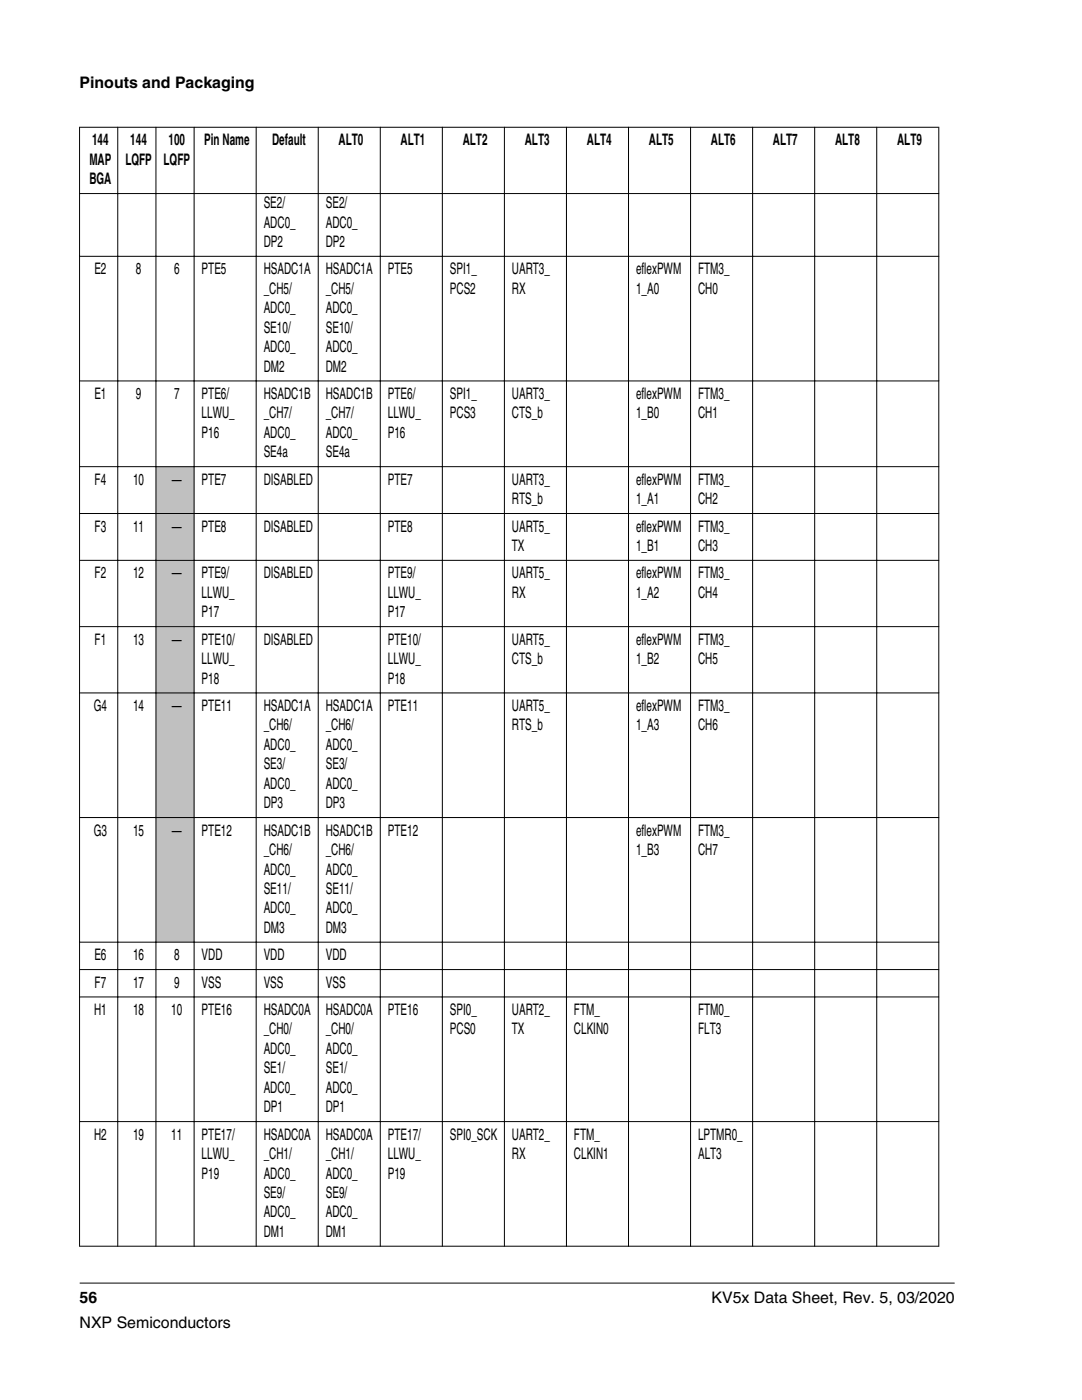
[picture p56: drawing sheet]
<svg xmlns="http://www.w3.org/2000/svg" width="216mm" height="279mm" viewBox="0 0 216 279" stroke-linecap="round" stroke-linejoin="round" font-family="sans-serif">
<defs><g id="words">
<g font-size="3.2">
<text x="15.9" y="17.5">Pinouts and Packaging</text>
<text x="18.4" y="29">144</text>
<text x="26" y="29">144</text>
<text x="33.6" y="29">100</text>
<text x="40.8" y="29">Pin Name</text>
<text x="54.3" y="29">Default</text>
<text x="67.6" y="29">ALT0</text>
<text x="79.9" y="29">ALT1</text>
<text x="92.3" y="29">ALT2</text>
<text x="104.7" y="29">ALT3</text>
<text x="117.1" y="29">ALT4</text>
<text x="129.5" y="29">ALT5</text>
<text x="141.9" y="29">ALT6</text>
<text x="154.2" y="29">ALT7</text>
<text x="166.6" y="29">ALT8</text>
<text x="179" y="29">ALT9</text>
<text x="17.8" y="32.9">MAP</text>
<text x="25" y="32.9">LQFP</text>
<text x="32.6" y="32.9">LQFP</text>
<text x="17.8" y="36.8">BGA</text>
<text x="52.6" y="41.5">SE2/</text>
<text x="65" y="41.5">SE2/</text>
<text x="52.6" y="45.4">ADC0_</text>
<text x="65" y="45.4">ADC0_</text>
<text x="52.6" y="49.3">DP2</text>
<text x="65" y="49.3">DP2</text>
<text x="18.8" y="54.8">E2</text>
<text x="27.1" y="54.8">8</text>
<text x="34.7" y="54.8">6</text>
<text x="40.2" y="54.8">PTE5</text>
<text x="52.6" y="54.8">HSADC1A</text>
<text x="52.6" y="58.6">_CH5/</text>
<text x="65" y="54.8">HSADC1A</text>
<text x="65" y="58.6">_CH5/</text>
<text x="77.4" y="54.8">PTE5</text>
<text x="89.8" y="54.8">SPI1_</text>
<text x="89.8" y="58.6">PCS2</text>
<text x="102.1" y="54.8">UART3_</text>
<text x="102.1" y="58.6">RX</text>
<text x="126.9" y="54.8">eflexPWM</text>
<text x="126.9" y="58.6">1_A0</text>
<text x="139.3" y="54.8">FTM3_</text>
<text x="139.3" y="58.6">CH0</text>
<text x="52.6" y="62.5">ADC0_</text>
<text x="65" y="62.5">ADC0_</text>
<text x="52.6" y="66.4">SE10/</text>
<text x="52.6" y="70.3">ADC0_</text>
<text x="65" y="66.4">SE10/</text>
<text x="65" y="70.3">ADC0_</text>
<text x="52.6" y="74.2">DM2</text>
<text x="65" y="74.2">DM2</text>
<text x="18.8" y="79.6">E1</text>
<text x="27.1" y="79.6">9</text>
<text x="34.7" y="79.6">7</text>
<text x="40.2" y="79.6">PTE6/</text>
<text x="40.2" y="83.5">LLWU_</text>
<text x="52.6" y="79.6">HSADC1B</text>
<text x="52.6" y="83.5">_CH7/</text>
<text x="65" y="79.6">HSADC1B</text>
<text x="65" y="83.5">_CH7/</text>
<text x="77.4" y="79.6">PTE6/</text>
<text x="77.4" y="83.5">LLWU_</text>
<text x="89.8" y="79.6">SPI1_</text>
<text x="89.8" y="83.5">PCS3</text>
<text x="102.1" y="79.6">UART3_</text>
<text x="102.1" y="83.5">CTS_b</text>
<text x="126.9" y="79.6">eflexPWM</text>
<text x="126.9" y="83.5">1_B0</text>
<text x="139.3" y="79.6">FTM3_</text>
<text x="139.3" y="83.5">CH1</text>
<text x="40.2" y="87.4">P16</text>
<text x="52.6" y="87.4">ADC0_</text>
<text x="65" y="87.4">ADC0_</text>
<text x="77.4" y="87.4">P16</text>
<text x="52.6" y="91.3">SE4a</text>
<text x="65" y="91.3">SE4a</text>
<text x="18.9" y="96.7">F4</text>
<text x="26.6" y="96.7">10</text>
<text x="34.3" y="96.7">—</text>
<text x="40.2" y="96.7">PTE7</text>
<text x="52.6" y="96.7">DISABLED</text>
<text x="77.4" y="96.7">PTE7</text>
<text x="102.1" y="96.7">UART3_</text>
<text x="102.1" y="100.6">RTS_b</text>
<text x="126.9" y="96.7">eflexPWM</text>
<text x="126.9" y="100.6">1_A1</text>
<text x="139.3" y="96.7">FTM3_</text>
<text x="139.3" y="100.6">CH2</text>
<text x="18.9" y="106.1">F3</text>
<text x="26.6" y="106.1">11</text>
<text x="34.3" y="106.1">—</text>
<text x="40.2" y="106.1">PTE8</text>
<text x="52.6" y="106.1">DISABLED</text>
<text x="77.4" y="106.1">PTE8</text>
<text x="102.1" y="106.1">UART5_</text>
<text x="126.9" y="106.1">eflexPWM</text>
<text x="139.3" y="106.1">FTM3_</text>
<text x="102.1" y="110">TX</text>
<text x="126.9" y="110">1_B1</text>
<text x="139.3" y="110">CH3</text>
<text x="18.9" y="115.4">F2</text>
<text x="26.6" y="115.4">12</text>
<text x="34.3" y="115.4">—</text>
<text x="40.2" y="115.4">PTE9/</text>
<text x="40.2" y="119.3">LLWU_</text>
<text x="52.6" y="115.4">DISABLED</text>
<text x="77.4" y="115.4">PTE9/</text>
<text x="77.4" y="119.3">LLWU_</text>
<text x="102.1" y="115.4">UART5_</text>
<text x="102.1" y="119.3">RX</text>
<text x="126.9" y="115.4">eflexPWM</text>
<text x="126.9" y="119.3">1_A2</text>
<text x="139.3" y="115.4">FTM3_</text>
<text x="139.3" y="119.3">CH4</text>
<text x="40.2" y="123.2">P17</text>
<text x="77.4" y="123.2">P17</text>
<text x="18.9" y="128.7">F1</text>
<text x="26.6" y="128.7">13</text>
<text x="34.3" y="128.7">—</text>
<text x="40.2" y="128.7">PTE10/</text>
<text x="52.6" y="128.7">DISABLED</text>
<text x="77.4" y="128.7">PTE10/</text>
<text x="102.1" y="128.7">UART5_</text>
<text x="126.9" y="128.7">eflexPWM</text>
<text x="139.3" y="128.7">FTM3_</text>
<text x="40.2" y="132.5">LLWU_</text>
<text x="40.2" y="136.4">P18</text>
<text x="77.4" y="132.5">LLWU_</text>
<text x="77.4" y="136.4">P18</text>
<text x="102.1" y="132.5">CTS_b</text>
<text x="126.9" y="132.5">1_B2</text>
<text x="139.3" y="132.5">CH5</text>
<text x="18.7" y="141.9">G4</text>
<text x="26.6" y="141.9">14</text>
<text x="34.3" y="141.9">—</text>
<text x="40.2" y="141.9">PTE11</text>
<text x="52.6" y="141.9">HSADC1A</text>
<text x="65" y="141.9">HSADC1A</text>
<text x="77.4" y="141.9">PTE11</text>
<text x="102.1" y="141.9">UART5_</text>
<text x="126.9" y="141.9">eflexPWM</text>
<text x="139.3" y="141.9">FTM3_</text>
<text x="52.6" y="145.8">_CH6/</text>
<text x="52.6" y="149.7">ADC0_</text>
<text x="65" y="145.8">_CH6/</text>
<text x="65" y="149.7">ADC0_</text>
<text x="102.1" y="145.8">RTS_b</text>
<text x="126.9" y="145.8">1_A3</text>
<text x="139.3" y="145.8">CH6</text>
<text x="52.6" y="153.5">SE3/</text>
<text x="65" y="153.5">SE3/</text>
<text x="52.6" y="157.4">ADC0_</text>
<text x="52.6" y="161.3">DP3</text>
<text x="65" y="157.4">ADC0_</text>
<text x="65" y="161.3">DP3</text>
<text x="18.7" y="166.8">G3</text>
<text x="26.6" y="166.8">15</text>
<text x="34.3" y="166.8">—</text>
<text x="40.2" y="166.8">PTE12</text>
<text x="52.6" y="166.8">HSADC1B</text>
<text x="65" y="166.8">HSADC1B</text>
<text x="77.4" y="166.8">PTE12</text>
<text x="126.9" y="166.8">eflexPWM</text>
<text x="139.3" y="166.8">FTM3_</text>
<text x="52.6" y="170.6">_CH6/</text>
<text x="65" y="170.6">_CH6/</text>
<text x="126.9" y="170.6">1_B3</text>
<text x="139.3" y="170.6">CH7</text>
<text x="52.6" y="174.5">ADC0_</text>
<text x="52.6" y="178.4">SE11/</text>
<text x="65" y="174.5">ADC0_</text>
<text x="65" y="178.4">SE11/</text>
<text x="52.6" y="182.3">ADC0_</text>
<text x="65" y="182.3">ADC0_</text>
<text x="18.8" y="191.6">E6</text>
<text x="26.6" y="191.6">16</text>
<text x="34.7" y="191.6">8</text>
<text x="40.2" y="191.6">VDD</text>
<text x="52.6" y="186.2">DM3</text>
<text x="52.6" y="191.6">VDD</text>
<text x="65" y="186.2">DM3</text>
<text x="65" y="191.6">VDD</text>
<text x="18.9" y="197.1">F7</text>
<text x="26.6" y="197.1">17</text>
<text x="34.7" y="197.1">9</text>
<text x="40.2" y="197.1">VSS</text>
<text x="52.6" y="197.1">VSS</text>
<text x="65" y="197.1">VSS</text>
<text x="18.8" y="202.6">H1</text>
<text x="26.6" y="202.6">18</text>
<text x="34.2" y="202.6">10</text>
<text x="40.2" y="202.6">PTE16</text>
<text x="52.6" y="202.6">HSADC0A</text>
<text x="65" y="202.6">HSADC0A</text>
<text x="77.4" y="202.6">PTE16</text>
<text x="89.8" y="202.6">SPI0_</text>
<text x="102.1" y="202.6">UART2_</text>
<text x="114.5" y="202.6">FTM_</text>
<text x="139.3" y="202.6">FTM0_</text>
<text x="52.6" y="206.5">_CH0/</text>
<text x="65" y="206.5">_CH0/</text>
<text x="89.8" y="206.5">PCS0</text>
<text x="102.1" y="206.5">TX</text>
<text x="114.5" y="206.5">CLKIN0</text>
<text x="139.3" y="206.5">FLT3</text>
<text x="52.6" y="210.3">ADC0_</text>
<text x="52.6" y="214.2">SE1/</text>
<text x="65" y="210.3">ADC0_</text>
<text x="65" y="214.2">SE1/</text>
<text x="52.6" y="218.1">ADC0_</text>
<text x="52.6" y="222">DP1</text>
<text x="65" y="218.1">ADC0_</text>
<text x="65" y="222">DP1</text>
<text x="18.8" y="227.4">H2</text>
<text x="26.6" y="227.4">19</text>
<text x="34.2" y="227.4">11</text>
<text x="40.2" y="227.4">PTE17/</text>
<text x="52.6" y="227.4">HSADC0A</text>
<text x="65" y="227.4">HSADC0A</text>
<text x="77.4" y="227.4">PTE17/</text>
<text x="89.8" y="227.4">SPI0_SCK</text>
<text x="102.1" y="227.4">UART2_</text>
<text x="114.5" y="227.4">FTM_</text>
<text x="139.3" y="227.4">LPTMR0_</text>
<text x="40.2" y="231.3">LLWU_</text>
<text x="52.6" y="231.3">_CH1/</text>
<text x="65" y="231.3">_CH1/</text>
<text x="77.4" y="231.3">LLWU_</text>
<text x="102.1" y="231.3">RX</text>
<text x="114.5" y="231.3">CLKIN1</text>
<text x="139.3" y="231.3">ALT3</text>
<text x="40.2" y="235.2">P19</text>
<text x="52.6" y="235.2">ADC0_</text>
<text x="52.6" y="239.1">SE9/</text>
<text x="65" y="235.2">ADC0_</text>
<text x="65" y="239.1">SE9/</text>
<text x="77.4" y="235.2">P19</text>
<text x="52.6" y="243">ADC0_</text>
<text x="65" y="243">ADC0_</text>
<text x="52.6" y="246.8">DM1</text>
<text x="65" y="246.8">DM1</text>
<text x="15.9" y="260">56</text>
<text x="142" y="260">KV5x Data Sheet, Rev. 5, 03/2020</text>
<text x="15.9" y="265">NXP Semiconductors</text>
</g>
</g></defs>
<g fill="#c0c0c0">
<path d="M31.2 93.2h7.4v9.2h-7.4z" fill-rule="evenodd"/>
<path d="M31.2 102.6h7.4v9.1h-7.4z" fill-rule="evenodd"/>
<path d="M31.2 111.9h7.4v13.1h-7.4z" fill-rule="evenodd"/>
<path d="M31.2 125.1h7.4v13.1h-7.4z" fill-rule="evenodd"/>
<path d="M31.2 138.4h7.4v24.7h-7.4z" fill-rule="evenodd"/>
<path d="M31.2 163.2h7.4v24.7h-7.4z" fill-rule="evenodd"/>
</g>
<g fill="none" stroke="#000" stroke-width=".2">
<path d="M15.8 25.4h171.6M15.8 38.6h171.6M15.9 25.3v223.5M23.5 25.3v223.5M31.1 25.3v223.5M38.7 25.3v223.5M51.1 25.3v223.5M63.5 25.3v223.5M75.9 25.3v223.5M88.3 25.3v223.5M100.6 25.3v223.5M113 25.3v223.5"/>
<path d="M125.4 25.3v223.5M137.8 25.3v223.5M150.2 25.3v223.5M162.6 25.3v223.5M174.9 25.3v223.5M187.3 25.3v223.5M15.8 51.2h171.6M15.8 76h171.6M15.8 93.1h171.6M15.8 102.5h171.6M15.8 111.8h171.6M15.8 125.1h171.6"/>
<path d="M15.8 138.3h171.6M15.8 163.2h171.6M15.8 188h171.6M15.8 193.5h171.6M15.8 199h171.6M15.8 223.8h171.6M15.8 248.7h171.6M15.9 256.1h174.6"/>
</g>
<use href="#words"/>
</svg>
